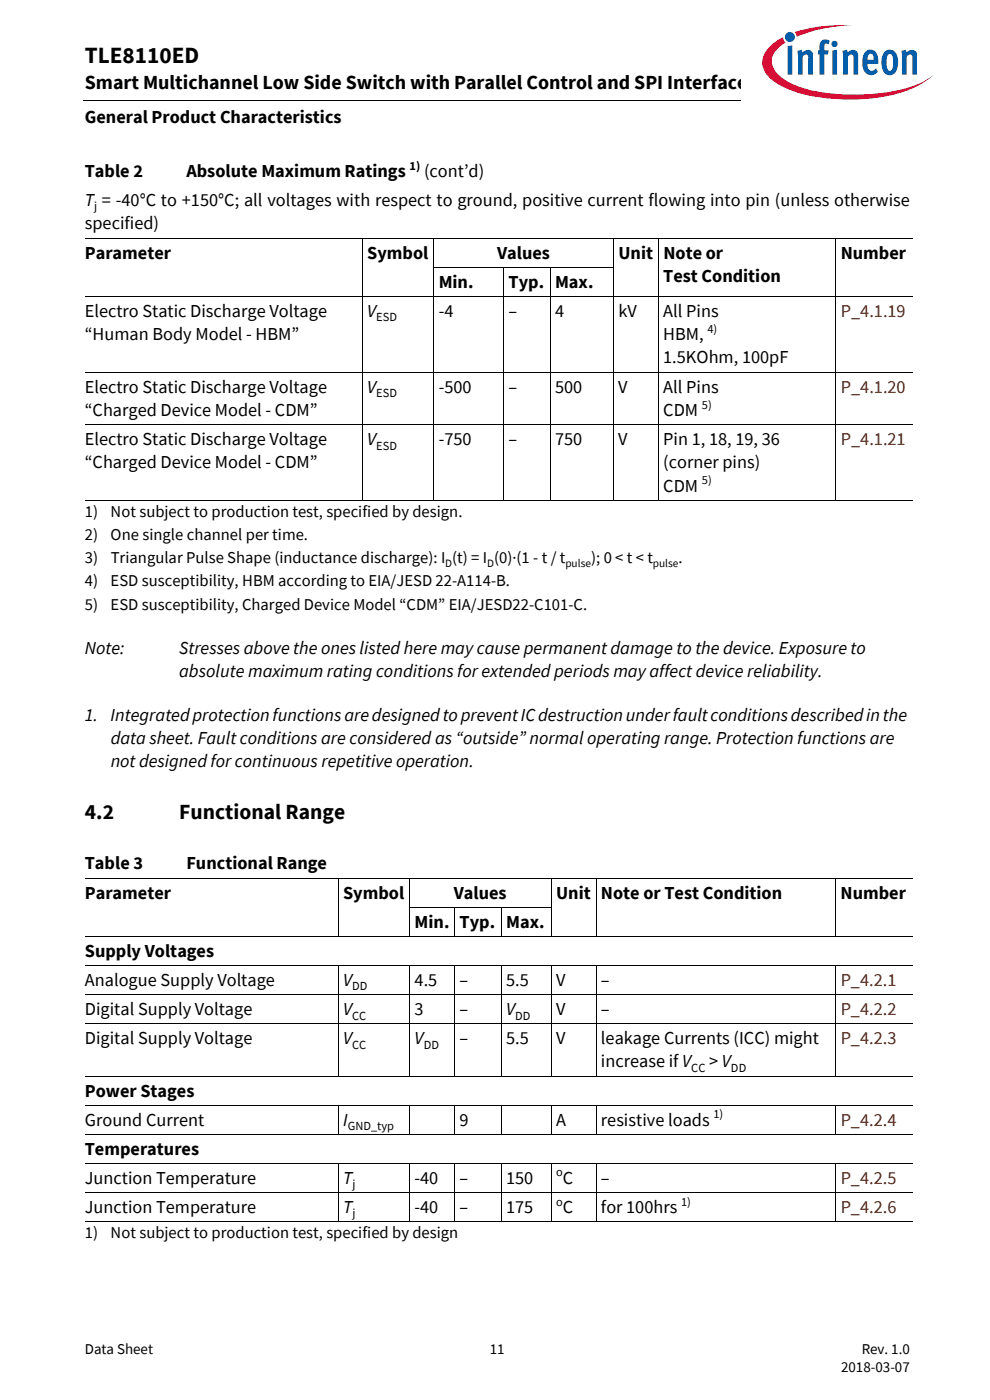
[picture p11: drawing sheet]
<svg xmlns="http://www.w3.org/2000/svg" width="210mm" height="297mm" viewBox="0 0 210 297" stroke-linecap="round" stroke-linejoin="round" font-family="sans-serif">
<defs><g id="words">
<text font-size="4.9" x="18" y="13.4">TLE8110ED</text>
<g font-size="4.6">
<text x="18" y="173.8">4.2</text>
<text x="38" y="173.8">Functional Range</text>
</g>
<text font-size="4.2" x="18" y="19">Smart Multichannel Low Side Switch with Parallel Control and SPI Interface</text>
<g font-size="3.9">
<text x="18" y="26.2">General Product Characteristics</text>
<text x="18" y="37.6">Table 2</text>
<text x="39.5" y="37.6">Absolute Maximum Ratings</text>
<text x="89.9" y="37.6">(cont’d)</text>
<text x="18" y="43.6">T = -40°C to +150°C; all voltages with respect to ground, positive current flowing into pin (unless otherwise</text>
<text x="18" y="48.5">specified)</text>
<text x="18" y="54.9">Parameter</text>
<text x="77.9" y="54.9">Symbol</text>
<text x="105.4" y="54.9">Values</text>
<text x="131.2" y="54.9">Unit Note or</text>
<text x="140.7" y="59.8">Test Condition</text>
<text x="178.3" y="54.9">Number</text>
<text x="93" y="61.1">Min.</text>
<text x="107.9" y="61.1">Typ. Max.</text>
<text x="18" y="67.2">Electro Static Discharge Voltage</text>
<text x="77.9" y="67.2">V</text>
<text x="93" y="67.2">-4</text>
<text x="107.9" y="67.2">–</text>
<text x="117.7" y="67.2">4</text>
<text x="131.2" y="67.2">kV</text>
<text x="140.7" y="67.2">All Pins</text>
<text x="18" y="72.2">“Human Body Model - HBM”</text>
<text x="140.7" y="77.1">1.5KOhm, 100pF</text>
<text x="140.7" y="72.2">HBM,</text>
<text x="18" y="83.3">Electro Static Discharge Voltage</text>
<text x="77.9" y="83.3">V</text>
<text x="93" y="83.3">-500</text>
<text x="107.9" y="83.3">–</text>
<text x="117.7" y="83.3">500</text>
<text x="131.1" y="83.3">V</text>
<text x="140.7" y="83.3">All Pins</text>
<text x="18" y="88.2">“Charged Device Model - CDM”</text>
<text x="140.7" y="88.2">CDM</text>
<text x="18" y="94.4">Electro Static Discharge Voltage</text>
<text x="77.9" y="94.4">V</text>
<text x="93" y="94.4">-750</text>
<text x="107.9" y="94.4">–</text>
<text x="117.7" y="94.4">750</text>
<text x="131.1" y="94.4">V</text>
<text x="140.7" y="94.4">Pin 1, 18, 19, 36</text>
<text x="18" y="99.3">“Charged Device Model - CDM”</text>
<text x="140.7" y="99.3">(corner pins)</text>
<text x="140.7" y="104.3">CDM</text>
<text x="18" y="138.8">Note:</text>
<text x="38" y="143.7">absolute maximum rating conditions for extended periods may affect device reliability.</text>
<text x="38" y="138.8">Stresses above the ones listed here may cause permanent damage to the device. Exposure to</text>
<text x="18" y="152.9">1. Integrated protection functions are designed to prevent IC destruction under faultconditions described in the</text>
<text x="23.5" y="157.8">data sheet. Fault conditions are considered as “outside” normal operating range. Protection functions are</text>
<text x="23.5" y="162.8">not designed for continuous repetitive operation.</text>
<text x="18" y="184.3">Table 3</text>
<text x="39.5" y="184.3">Functional Range</text>
<text x="18" y="190.6">Parameter</text>
<text x="72.8" y="190.6">Symbol</text>
<text x="96.3" y="190.6">Values</text>
<text x="117.9" y="190.6">Unit Note or Test Condition</text>
<text x="178.3" y="190.6">Number</text>
<text x="87.9" y="196.8">Min. Typ. Max.</text>
<text x="18" y="203">Supply Voltages</text>
<text x="18" y="209.2">Analogue Supply Voltage</text>
<text x="72.8" y="209.2">V</text>
<text x="87.9" y="209.2">4.5</text>
<text x="97.5" y="209.2">–</text>
<text x="107.4" y="209.2">5.5</text>
<text x="117.9" y="209.2">V</text>
<text x="127.5" y="209.2">–</text>
<text x="18" y="215.3">Digital Supply Voltage</text>
<text x="72.8" y="215.3">V</text>
<text x="87.9" y="215.3">3</text>
<text x="97.5" y="215.3">–</text>
<text x="107.4" y="215.3">V</text>
<text x="117.9" y="215.3">V</text>
<text x="127.5" y="215.3">–</text>
<text x="18" y="221.5">Digital Supply Voltage</text>
<text x="72.8" y="221.5">V</text>
<text x="87.9" y="221.5">V</text>
<text x="97.5" y="221.5">–</text>
<text x="107.4" y="221.5">5.5</text>
<text x="117.9" y="221.5">V</text>
<text x="127.5" y="221.5">leakage Currents (ICC) might</text>
<text x="127.5" y="226.4">increase ifV</text>
<text x="150.4" y="226.4">&gt; V</text>
<text x="18" y="232.6">Power Stages</text>
<text x="18" y="238.8">Ground Current</text>
<text x="72.8" y="238.8">I</text>
<text x="97.5" y="238.8">9</text>
<text x="117.9" y="238.8">A</text>
<text x="127.5" y="238.8">resistive loads</text>
<text x="18" y="245">Temperatures</text>
<text x="18" y="251.1">Junction Temperature</text>
<text x="72.8" y="251.1">T</text>
<text x="87.9" y="251.1">-40</text>
<text x="97.5" y="251.1">–</text>
<text x="107.4" y="251.1">150</text>
<text x="119.4" y="251.1">C</text>
<text x="127.5" y="251.1">–</text>
<text x="18" y="257.3">Junction Temperature</text>
<text x="72.8" y="257.3">T</text>
<text x="87.9" y="257.3">-40</text>
<text x="97.5" y="257.3">–</text>
<text x="107.4" y="257.3">175</text>
<text x="119.4" y="257.3">C</text>
<text x="127.5" y="257.3">for 100hrs</text>
</g>
<g font-size="3.9" fill="#802600">
<text x="178.3" y="67.2">P_4.1.19</text>
<text x="178.3" y="83.3">P_4.1.20</text>
<text x="178.3" y="94.4">P_4.1.21</text>
<text x="178.3" y="209.2">P_4.2.1</text>
<text x="178.3" y="215.3">P_4.2.2</text>
<text x="178.3" y="221.5">P_4.2.3</text>
<text x="178.3" y="238.8">P_4.2.4</text>
<text x="178.3" y="251.1">P_4.2.5</text>
<text x="178.3" y="257.3">P_4.2.6</text>
</g>
<g font-size="3.5">
<text x="18" y="109.6">1)</text>
<text x="23.5" y="109.6">Not subject to production test, specified by design.</text>
<text x="18" y="114.6">2)</text>
<text x="18" y="119.5">3)</text>
<text x="23.5" y="114.6">One single channel per time.</text>
<text x="23.5" y="119.5">Triangular Pulse Shape (inductance discharge): I (t) = I (0)·(1 - t / t</text>
<text x="125.4" y="119.5">); 0 &lt; t &lt; t</text>
<text x="143.9" y="119.5">.</text>
<text x="18" y="124.4">4)</text>
<text x="23.5" y="124.4">ESD susceptibility, HBM according to EIA/JESD 22-A114-B.</text>
<text x="18" y="129.4">5)</text>
<text x="23.5" y="129.4">ESD susceptibility, Charged Device Model “CDM” EIA/JESD22-C101-C.</text>
<text x="18" y="262.6">1)</text>
<text x="23.5" y="262.6">Not subject to production test, specified by design</text>
</g>
<g font-size="3.2">
<text x="18" y="287.3">Data Sheet</text>
<text x="103.9" y="287.3">11</text>
<text x="182.8" y="287.3">Rev. 1.0</text>
<text x="178.4" y="291.2">2018-03-07</text>
</g>
<g font-size="2.6">
<text x="86.8" y="36">1)</text>
<text x="20" y="44.6">j</text>
<text x="79.8" y="68.2">ESD</text>
<text x="150" y="70.6">4)</text>
<text x="79.8" y="84.3">ESD</text>
<text x="148.9" y="86.7">5)</text>
<text x="79.8" y="95.4">ESD</text>
<text x="148.9" y="102.7">5)</text>
<text x="74.7" y="210.1">DD</text>
<text x="74.7" y="216.3">CC</text>
<text x="109.3" y="216.3">DD</text>
<text x="74.7" y="222.5">CC</text>
<text x="89.9" y="222.5">DD</text>
<text x="146.6" y="227.4">CC</text>
<text x="155" y="227.4">DD</text>
<text x="73.7" y="239.8">GND_typ</text>
<text x="151.3" y="237.2">1)</text>
<text x="117.9" y="249.6">o</text>
<text x="74.8" y="252.1">j</text>
<text x="117.9" y="255.8">o</text>
<text x="144.4" y="255.8">1)</text>
<text x="74.8" y="258.3">j</text>
</g>
<g font-size="2.4">
<text x="94.4" y="120.4">D</text>
<text x="103.3" y="120.4">D</text>
<text x="119.9" y="120.4">pulse</text>
<text x="138.5" y="120.4">pulse</text>
</g>
</g></defs>
<path d="M17.7 21.3l.1 .1z" fill="#000"/>
<path d="M17.8 21.4h140.5" fill="none" stroke="#000" stroke-width=".21"/>
<path d="M157.3 5.1h42.7v21.5h-42.7z" fill="#fff"/>
<path d="M168.6 6.8l.4 1 1.4-.5a31.9 31.9 0 0 1 10.7-1.9 32.2 32.2 0 0 0-12.5 1.4zM163.4 9.8a4.3 4.3 0 0 0 0 6.9 21.8 21.8 0 0 0 11.7 4.1 38.5 38.5 0 0 0 18.7-2.1 14.3 14.3 0 0 0 4.2-2.8 18.4 18.4 0 0 1-8.8 3.5 40.4 40.4 0 0 1-20.2-1.2l-1.6-.7a6.4 6.4 0 0 1-3.7-4.4 5.1 5.1 0 0 1 2.9-4.1l-.3-.3-.2-.8-1 .5z" fill-rule="evenodd" fill="#e30034"/>
<path d="M166.5 7.8a1.06 1.06 0 0 0 2.1 0 1.06 1.06 0 0 0-2.1 0zM167.1 9.8v6h.9v-6.2zM169.1 10.8l.2 1.3v3.7h.9v-3.8l.7-.4h.3l.2 .3v3.9h1v-3.9a1.21 1.21 0 0 0-.8-1.3 1.21 1.21 0 0 0-1.4 .5l-.1-.6zM174.3 8.6a2.41 2.41 0 0 0-.5 2.1h-.3v.9h.3v4.2h1v-4.2h.8l.2-.9h-1v-.9a.49 .49 0 0 1 .3-.6 .49 .49 0 0 1 .6 .2l.3-.7a1.45 1.45 0 0 0-1.7-.1zM176.5 10.7v5.1h1v-5.2zM176.3 9.3a.7 .7 0 0 0 1.4 0 .7 .7 0 0 0-1.4 0zM178.7 10.8l.1 5h1v-3.8a.64 .64 0 0 1 .5-.5 .64 .64 0 0 1 .7 .4v3.9h1v-3.9a1.22 1.22 0 0 0-.8-1.3 1.22 1.22 0 0 0-1.4 .5l-.2-.6zM183.7 10.8a3.9 3.9 0 0 0-.1 4.7 1.76 1.76 0 0 0 2.6-.3l-.4-.7a.99 .99 0 0 1-1.6 .1l-.2-1.1h2.3v-.2a2.3 2.3 0 0 0-1.5-2.8h-.5zM184.2 11.7a.65 .65 0 0 1 .9-.2 .65 .65 0 0 1 .2 .9v.3h-1.3zM187.7 10.9a3.9 3.9 0 0 0 .1 4.8 1.68 1.68 0 0 0 2.6-1.5 3.8 3.8 0 0 0-.7-3.3 1.59 1.59 0 0 0-2 0zM188.4 11.6l.2-.1a.86 .86 0 0 1 .8 1.2v.7a1.26 1.26 0 0 1-.6 1.6 2.12 2.12 0 0 1-.7-2.3l.1-.9zM191.2 10.8l.1 5h1v-3.8l.7-.4h.3l.2 .3v3.9h1v-4.2a1.08 1.08 0 0 0-.6-1 1.08 1.08 0 0 0-1.3 .2l-.4 .3v-.6z" fill-rule="evenodd" fill="#005da9"/>
<g fill="none" stroke="#000" stroke-width=".21">
<path d="M18 50.6h175.5M76.8 50.5v55.7M91.9 56.7h38.2M92 50.5v55.7M106.8 56.7v49.5M116.7 56.7v49.5M130.1 50.5v55.7M139.6 50.5v55.7M177.3 50.5v55.7M18 62.9h175.5M18 78.9h175.5M18 90.1h175.5"/>
<path d="M18 106.1h175.5M18 186.3h175.5M18 198.6h175.5M71.7 186.2v12.5M86.8 192.5h30.1M86.9 186.2v12.5M96.4 192.4v6.3M106.3 192.4v6.3M116.9 186.2v12.5M126.4 186.2v12.5M177.3 186.2v12.5M18 204.8h175.5"/>
<path d="M18 211h175.5M18 217.2h175.5M71.7 204.7v23.6M86.9 204.7v23.6M96.4 204.7v23.6M106.3 204.7v23.6M116.9 204.7v23.6M126.4 204.7v23.6M177.3 204.7v23.6M18 228.3h175.5M18 234.5h175.5M71.7 234.4v6.3"/>
<path d="M86.9 234.4v6.3M96.4 234.4v6.3M106.3 234.4v6.3M116.9 234.4v6.3M126.4 234.4v6.3M177.3 234.4v6.3M18 240.6h175.5M18 246.8h175.5M18 253h175.5M18 259.1h175.5M71.7 246.7v12.5M86.9 246.7v12.5"/>
<path d="M96.4 246.7v12.5M106.3 246.7v12.5M116.9 246.7v12.5M126.4 246.7v12.5M177.3 246.7v12.5"/>
</g>
<use href="#words"/>
</svg>
